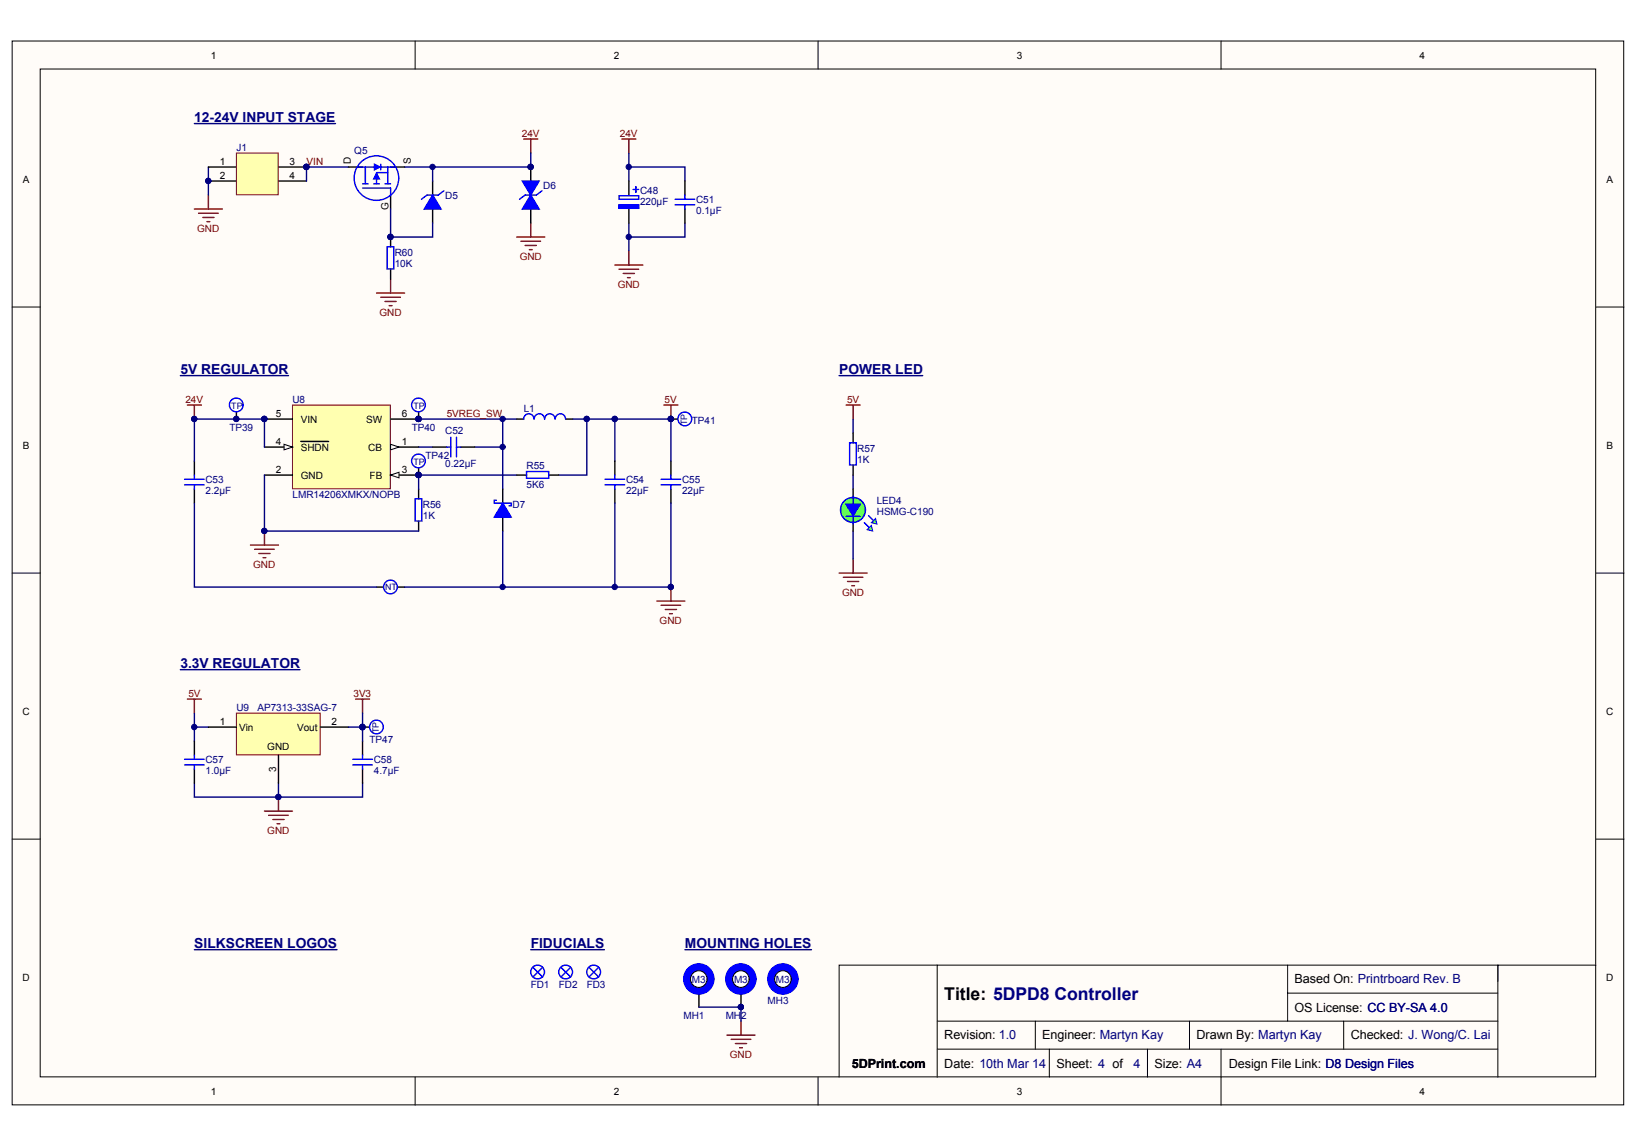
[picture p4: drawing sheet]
<svg xmlns="http://www.w3.org/2000/svg" width="291mm" height="204mm" viewBox="0 0 291 204" stroke-linecap="round" stroke-linejoin="round" font-family="sans-serif">
<defs><g id="words">
<text font-size="3.1" x="167.7" y="177.6">Title: 5DPD8 Controller</text>
<g font-size="2.5" fill="#000080">
<text x="34.5" y="21.7">12-24V INPUT STAGE</text>
<text x="32" y="66.4">5V REGULATOR</text>
<text x="149" y="66.4">POWER LED</text>
<text x="32" y="118.7">3.3V REGULATOR</text>
<text x="34.5" y="168.4">SILKSCREEN LOGOS</text>
<text x="94.2" y="168.4">FIDUCIALS</text>
<text x="121.6" y="168.4">MOUNTING HOLES</text>
</g>
<g font-size="2.2">
<text x="229.9" y="179.7">OS License: CC BY-SA 4.0</text>
<text x="229.9" y="174.7">Based On: Printrboard Rev. B</text>
<text x="167.7" y="184.6">Revision: 1.0</text>
<text x="185.1" y="184.6">Engineer: Martyn Kay</text>
<text x="212.5" y="184.6">Drawn By: Martyn Kay</text>
<text x="239.9" y="184.6">Checked: J. Wong/C. Lai</text>
<text x="151.3" y="189.6">5DPrint.com</text>
<text x="167.7" y="189.6">Date: 10th Mar 14</text>
<text x="187.6" y="189.6">Sheet: 4 of</text>
<text x="205" y="189.6">Size: A4</text>
<text x="218.2" y="189.6">Design File Link: D8 Design Files</text>
</g>
<g font-size="2.2" fill="#000080">
<text x="242.8" y="179.7">CC BY-SA 4.0</text>
<text x="201.3" y="189.6">4</text>
<text x="235.4" y="189.6">D8 Design Files</text>
</g>
<g font-size="1.8">
<text x="37.4" y="10.4">1</text>
<text x="109" y="10.4">2</text>
<text x="180.6" y="10.4">3</text>
<text x="252.1" y="10.4">4</text>
<text x="39" y="29.3">1</text>
<text x="51.4" y="29.3">3</text>
<text x="62.3" y="29.2" transform="rotate(-90 62.3 29.2)">D</text>
<text x="73" y="29.2" transform="rotate(-90 73 29.2)">S</text>
<text x="4.1" y="32.5">A</text>
<text x="39" y="31.8">2</text>
<text x="51.4" y="31.8">4</text>
<text x="285.3" y="32.5">A</text>
<text x="69" y="37.3" transform="rotate(-90 69 37.3)">G</text>
<text x="49" y="74.1">5</text>
<text x="53.4" y="75.1">VIN</text>
<text x="65" y="75.1">SW</text>
<text x="71.3" y="74.1">6</text>
<text x="4.1" y="79.8">B</text>
<text x="49" y="79">4</text>
<text x="49" y="84">2</text>
<text x="53.4" y="80">SHDN</text>
<text x="65.4" y="80">CB</text>
<text x="71.3" y="79">1</text>
<text x="71.3" y="84">3</text>
<text x="285.3" y="79.8">B</text>
<text x="53.4" y="85">GND</text>
<text x="65.6" y="85">FB</text>
<text x="4" y="127">C</text>
<text x="39" y="128.8">1</text>
<text x="42.5" y="129.8">Vin</text>
<text x="52.7" y="129.8">Vout</text>
<text x="58.9" y="128.8">2</text>
<text x="285.2" y="127">C</text>
<text x="47.5" y="133.2">GND</text>
<text x="49.1" y="137.1" transform="rotate(-90 49.1 137.1)">3</text>
<text x="4" y="174.3">D</text>
<text x="285.2" y="174.3">D</text>
<text x="37.4" y="194.4">1</text>
<text x="109" y="194.4">2</text>
<text x="180.6" y="194.4">3</text>
<text x="252.1" y="194.4">4</text>
</g>
<g font-size="1.8" fill="#000080">
<text x="42" y="26.8">J1</text>
<text x="62.9" y="27.3">Q5</text>
<text x="79.1" y="35.3">D5</text>
<text x="96.5" y="33.5">D6</text>
<text x="113.7" y="34.5">C48</text>
<text x="123.6" y="36">C51</text>
<text x="113.7" y="36.5">220µF</text>
<text x="123.6" y="38">0.1µF</text>
<text x="70.1" y="45.5">R60</text>
<text x="70.1" y="47.5">10K</text>
<text x="51.9" y="71.6">U8</text>
<text x="40.7" y="76.6">TP39</text>
<text x="73.1" y="76.6">TP40</text>
<text x="79.1" y="77.1">C52</text>
<text x="93" y="73.1">L1</text>
<text x="122.9" y="75.3">TP41</text>
<text x="75.6" y="81.5">TP42</text>
<text x="79.1" y="83">0.22µF</text>
<text x="93.5" y="83.3">R55</text>
<text x="152.2" y="80.3">R57</text>
<text x="152.2" y="82.3">1K</text>
<text x="36.5" y="85.7">C53</text>
<text x="36.5" y="87.7">2.2µF</text>
<text x="51.9" y="88.5">LMR14206XMKX/NOPB</text>
<text x="93.5" y="86.7">5K6</text>
<text x="111.2" y="85.7">C54</text>
<text x="111.2" y="87.7">22µF</text>
<text x="121.1" y="85.7">C55</text>
<text x="121.1" y="87.7">22µF</text>
<text x="155.7" y="89.5">LED4</text>
<text x="75.1" y="90.2">R56</text>
<text x="75.1" y="92.2">1K</text>
<text x="91" y="90.2">D7</text>
<text x="155.7" y="91.5">HSMG-C190</text>
<text x="42" y="126.3">U9</text>
<text x="45.7" y="126.3">AP7313-33SAG-7</text>
<text x="36.5" y="135.5">C57</text>
<text x="36.5" y="137.5">1.0µF</text>
<text x="65.6" y="132">TP47</text>
<text x="66.4" y="135.5">C58</text>
<text x="66.4" y="137.5">4.7µF</text>
<text x="94.2" y="175.5">FD1</text>
<text x="99.2" y="175.5">FD2</text>
<text x="104.2" y="175.5">FD3</text>
<text x="122.9" y="174.5">M3</text>
<text x="130.3" y="174.5">M3</text>
<text x="136.3" y="178.3">MH3</text>
<text x="137.8" y="174.5">M3</text>
<text x="121.4" y="181">MH1</text>
<text x="128.9" y="181">MH2</text>
</g>
<g font-size="1.8" fill="#800000">
<text x="54.4" y="29.3">VIN</text>
<text x="92.7" y="24.3">24V</text>
<text x="110.1" y="24.3">24V</text>
<text x="35" y="41.2">GND</text>
<text x="92.3" y="46.2">GND</text>
<text x="109.7" y="51.2">GND</text>
<text x="67.4" y="56.2">GND</text>
<text x="32.9" y="71.6">24V</text>
<text x="118" y="71.6">5V</text>
<text x="150.4" y="71.6">5V</text>
<text x="79.3" y="74.1">5VREG_SW</text>
<text x="45" y="100.9">GND</text>
<text x="149.5" y="105.9">GND</text>
<text x="117.1" y="110.9">GND</text>
<text x="33.4" y="123.8">5V</text>
<text x="62.8" y="123.8">3V3</text>
<text x="47.5" y="148.2">GND</text>
<text x="129.6" y="188">GND</text>
</g>
<g font-size="1.6" fill="#000080">
<text x="41.1" y="72.6">TP</text>
<text x="73.4" y="72.6">TP</text>
<text x="122" y="75.5" transform="rotate(-90 122 75.5)">TP</text>
<text x="73.4" y="82.6">TP</text>
<text x="68.4" y="104.8">NT</text>
<text x="67.3" y="130.2" transform="rotate(-90 67.3 130.2)">TP</text>
</g>
</g></defs>
<g fill="#fffcf8" stroke="#000" stroke-width=".18">
<path d="M2.2 7.3h286.1v188.9h-286.1z"/>
<path d="M7.1 12.3h276.2v179h-276.2z"/>
</g>
<g fill="none" stroke="#000" stroke-width=".18">
<path d="M73.7 7.3v5M145.3 7.3v5M216.8 7.3v5M2.2 54.5h4.9M283.4 54.5h5M2.2 101.8h4.9M283.4 101.8h5M2.2 149h4.9M283.4 149h5M166.4 171.4h-17.4v19.9M228.6 171.4v10M228.6 176.4h37.4"/>
<path d="M266 174.3v-2.9h-99.6v19.9M283.4 171.4h-17.4v19.9M73.7 191.3v5M145.3 191.3v5M166.4 181.4h99.6M166.4 186.3h99.6M183.8 181.4v4.9M186.3 186.3v5M203.8 186.3v5M211.2 181.4v4.9M216.8 186.3v10M238.6 181.4v4.9"/>
</g>
<g fill="none" stroke="#800000" stroke-width=".25">
<path d="M34.5 37.1h5M35.3 37.9h3.4M36 38.6h2M36.8 39.4h.5M37 34.6v2.5M93 24.7h2.5M94.2 24.7v2.5M94.2 39.6v2.5M110.4 24.7h2.5M111.7 24.7v2.5M91.8 42.1h4.9M92.5 42.8h3.5"/>
<path d="M93.3 43.6h1.9M94 44.3h.5M109.2 47.1h5M109.9 47.8h3.5M110.7 48.6h2M111.4 49.3h.5M111.7 44.6v2.5M33.3 71.9h2.5M34.5 71.9v2.5M117.9 71.9h2.5M119.1 71.9v2.5M150.2 71.9h2.5"/>
<path d="M151.5 71.9v2.5M151.5 99.3v2.5M116.6 106.8h5M117.4 107.5h3.5M118.1 108.3h2M118.9 109h.5M119.1 104.3v2.5M149 101.8h5M149.7 102.5h3.5M150.5 103.3h2M151.2 104h.5M33.3 124.2h2.5"/>
<path d="M34.5 124.2v2.5M63.1 124.2h2.5M64.4 124.2v2.5M47 144.1h4.9M47.7 144.8h3.5M48.5 145.6h1.9M49.2 146.3h.5M49.4 141.6v2.5M129.1 183.9h5M129.8 184.6h3.5M130.6 185.4h2M131.3 186.1h.5"/>
<path d="M131.6 181.4v2.5"/>
</g>
<g fill="#000080" stroke="#000080" stroke-width=".18">
<circle cx="119.1" cy="104.3" r=".47"/>
<circle cx="74.3" cy="74.4" r=".47"/>
<circle cx="119.1" cy="74.4" r=".47"/>
<circle cx="49.4" cy="141.6" r=".47"/>
<circle cx="89.2" cy="74.4" r=".47"/>
<circle cx="89.2" cy="79.4" r=".47"/>
<circle cx="111.6" cy="29.6" r=".47"/>
<circle cx="111.6" cy="42.1" r=".47"/>
<circle cx="34.5" cy="74.4" r=".47"/>
<circle cx="109.2" cy="74.4" r=".47"/>
<circle cx="104.2" cy="74.4" r=".47"/>
</g>
<g fill="none" stroke="#000080" stroke-width=".25">
<path d="M37 29.7v4.9M111.7 29.7h9.9v2.5M111.7 27.2v5M111.7 39.6v5M121.6 39.6v2.5h-9.9M74.3 74.4h17.5M74.3 79.4h2.5M84.3 79.4h5M89.3 74.4v12.5M151.5 74.4v2.5M109.2 81.9v-7.5h-5v10h-5M151.5 84.4v2.5"/>
<path d="M151.5 94.3v5M34.5 139.1v2.5h29.9v-2.5M34.5 126.7v4.9M49.4 139.1v2.5"/>
</g>
<path d="M151.5 76.9v1.8M151.5 82.6v1.8M151.5 86.9v2.5M151.5 91.8v2.5" fill="none" stroke="#000" stroke-width=".25"/>
<path d="M150.9 78.7h1.2v3.9h-1.2z" fill="none" stroke="#00f" stroke-width=".25"/>
<circle cx="151.5" cy="90.6" r="2.21" fill="#0f0" stroke="#00f" stroke-width=".25"/>
<path d="M153.5 92.8l1 1M154.2 91.6l1 1" fill="none" stroke="#00f" stroke-width=".25"/>
<g fill="#0f0" stroke="#00f" stroke-width=".18">
<path d="M154 94.1l.7-.8 .3 1z"/>
<path d="M154.7 92.8l.8-.7 .2 1z"/>
</g>
<path d="M150.2 89.6h2.5l-1.2 2z" fill="#00f" stroke="#00f" stroke-width=".25"/>
<path d="M150.2 91.7h2.5M151.5 88.1v1.4M151.5 91.6v1.5M32.8 134.9h3.5M32.8 135.9h3.5M34.5 134.1v.8M34.5 135.9v.7" fill="none" stroke="#00f" stroke-width=".25"/>
<path d="M34.5 131.6v2.5M34.5 136.6v2.5" fill="none" stroke="#000" stroke-width=".25"/>
<path d="M34.5 129.1h2.5" fill="none" stroke="#000080" stroke-width=".25"/>
<circle cx="34.5" cy="129.1" r=".48" fill="#000080" stroke="#000080" stroke-width=".18"/>
<path d="M42 126.7h14.9v7.4h-14.9z" fill="#ffffb0" stroke="#800000" stroke-width=".18"/>
<path d="M37 29.7h5M37 32.2h5M49.4 29.7h5M49.4 32.2h5M37 129.1h5M49.4 134.1v5M56.9 129.1h5" fill="none" stroke="#000" stroke-width=".25"/>
<g fill="#000080" stroke="#000080" stroke-width=".18">
<circle cx="54.4" cy="29.6" r=".47"/>
<circle cx="37" cy="32.1" r=".47"/>
</g>
<path d="M42 27.2h7.4v7.4h-7.4z" fill="#ffffb0" stroke="#800000" stroke-width=".18"/>
<g fill="#000080" stroke="#000080" stroke-width=".18">
<circle cx="54.4" cy="29.6" r=".47"/>
<circle cx="37" cy="32.1" r=".47"/>
<circle cx="94.2" cy="29.6" r=".47"/>
</g>
<path d="M94.2 29.7v2.5M94.2 37.1v2.5M111.7 32.2v2.4M111.7 37.1v2.5M121.6 32.2v2.4M121.6 37.1v2.5M89.3 86.9v2.5M89.3 91.8v2.5" fill="none" stroke="#000" stroke-width=".25"/>
<g fill="#00f" stroke="#00f" stroke-width=".25">
<path d="M89.3 89.4l1.5 2.4h-3z"/>
<path d="M92.8 32.2h2.9l-1.5 2.4z"/>
<path d="M94.2 34.6l1.5 2.5h-2.9z"/>
</g>
<path d="M96.2 33.9l-1 .7h-1.9l-1 .8M109.9 34.8h3.5v.6h-3.5zM109.9 36.4h3.5v.6h-3.5zM112.4 33.6h1M112.9 33.2v.9M119.9 35.4h3.5M119.9 36.4h3.5M121.6 34.6v.8M121.6 36.4v.7M88.1 88.9h-.3v.5h3v.5h-.4" fill="none" stroke="#00f" stroke-width=".25"/>
<path d="M94.2 27.2v2.5h-22.4" fill="none" stroke="#000080" stroke-width=".25"/>
<path d="M109.9 36.4h3.5v.6h-3.5z" fill-rule="evenodd" fill="#00f" stroke="#00f" stroke-width=".18"/>
<path d="M51.9 71.9h17.4v14.9h-17.4z" fill="#ffffb0" stroke="#800000" stroke-width=".18"/>
<path d="M47 74.4h4.9M69.4 79.4h4.9" fill="none" stroke="#000" stroke-width=".25"/>
<circle cx="46.9" cy="74.4" r=".47" fill="#000080" stroke="#000080" stroke-width=".18"/>
<path d="M69.4 78.9l1.5 .5-1.5 .5z" fill="#fffcf8" stroke="#000" stroke-width=".18"/>
<path d="M69.4 84.4h4.9" fill="none" stroke="#000" stroke-width=".25"/>
<path d="M69.4 84.4l1.5-.5v1z" fill="#fffcf8" stroke="#000" stroke-width=".18"/>
<circle cx="74.3" cy="84.4" r=".47" fill="#000080" stroke="#000080" stroke-width=".18"/>
<path d="M47 79.4h4.9" fill="none" stroke="#000" stroke-width=".25"/>
<path d="M50.4 78.9l1.5 .5-1.5 .5z" fill="#fffcf8" stroke="#000" stroke-width=".18"/>
<g fill="none" stroke="#000" stroke-width=".25">
<path d="M61.9 29.7h2.5M69.4 34.6v2.5M69.4 29.7h2.4M76.8 32.2v2.4M76.8 37.1v2.5M69.4 42.1v1.7M69.4 47.8v1.8M53.4 78.4h5M69.4 74.4h4.9M76.8 79.4h2.5M81.8 79.4h2.5M91.8 74.4h1.2"/>
<path d="M100.5 74.4h1.2M34.5 81.9v2.5M34.5 86.9v2.5M47 84.4h4.9M74.3 86.9v1.7M74.3 92.6v1.7M91.8 84.4h1.7M97.5 84.4h1.7M109.2 81.9v2.5M109.2 86.9v2.5M119.1 81.9v2.5M119.1 86.9v2.5"/>
<path d="M64.4 131.6v2.5M64.4 136.6v2.5M124.1 176.4v2.5"/>
</g>
<g fill="#000080" stroke="#000080" stroke-width=".18">
<circle cx="74.3" cy="74.4" r=".47"/>
<circle cx="46.9" cy="74.4" r=".47"/>
<circle cx="74.3" cy="84.4" r=".47"/>
<circle cx="54.4" cy="29.6" r=".47"/>
<circle cx="104.2" cy="74.4" r=".47"/>
<circle cx="69.3" cy="42.1" r=".47"/>
</g>
<g fill="none" stroke="#00f" stroke-width=".25">
<path d="M63.6 29.7h2.8M64.4 33.4h5v1.2M64.4 32.7h1M64.9 29.7v3M66.4 32.7h1M67.6 29.7h2.5M67.6 29.2v1M68.4 32.7h1M68.9 29.7v3M68.9 30.7h-2v2M78.8 33.9l-1 .7h-2l-1 .8M68.7 43.8h1.2v4h-1.2z"/>
<path d="M79.3 79.4h.8M80.1 77.7v3.4M81.1 77.7v3.4M81.1 79.4h.7M94.8 74.4a.91 .91 0 0 0-.9-.9 .91 .91 0 0 0-.9 .9M96.7 74.4a.91 .91 0 0 0-.9-.9 .91 .91 0 0 0-.9 .9M98.6 74.4a.91 .91 0 0 0-1-.9 .91 .91 0 0 0-.9 .9M100.4 74.4a.91 .91 0 0 0-.9-.9 .91 .91 0 0 0-.9 .9M32.8 85.1h3.5M32.8 86.1h3.5M34.5 84.4v.7M34.5 86.1v.8"/>
<path d="M73.7 88.6h1.2v3.9h-1.2zM93.5 83.8h3.9v1.2h-3.9zM107.4 85.1h3.5M107.4 86.1h3.5M109.2 84.4v.7M109.2 86.1v.8M117.4 85.1h3.5M117.4 86.1h3.5M119.1 84.4v.7M119.1 86.1v.8M62.6 134.9h3.5M62.6 135.9h3.5"/>
<path d="M64.4 134.1v.8M64.4 135.9v.7M94.6 171.8l1.8 1.7M96.4 171.8l-1.8 1.7M99.6 171.8l1.7 1.7M101.3 171.8l-1.7 1.7M104.6 171.8l1.7 1.7M106.3 171.8l-1.7 1.7"/>
<circle cx="66.8" cy="31.6" r="4"/>
<circle cx="95.5" cy="172.6" r="1.22"/>
<circle cx="100.4" cy="172.6" r="1.22"/>
<circle cx="105.4" cy="172.6" r="1.22"/>
</g>
<path d="M34.5 21.9h25.1M61.9 29.7h-7.5v2.5M32 66.7h19.2M101.7 74.4h2.5M149 66.7h14.8M91.8 84.4h-17.5v2.5M32 118.9h21.3M34.5 168.7h25.3M94.2 168.7h13.1M121.6 168.7h22.5" fill="none" stroke="#000080" stroke-width=".25"/>
<path d="M66.9 52.1h4.9M67.6 52.8h3.5M68.4 53.5h2M69.1 54.3h.5M69.4 49.6v2.5" fill="none" stroke="#800000" stroke-width=".25"/>
<g fill="#00f" stroke="#00f" stroke-width=".25">
<path d="M76.8 34.6l1.5 2.5h-3z"/>
<path d="M66.5 29.2l1 .5-1 .5z"/>
<path d="M66.9 30.8l.5 1h-1z"/>
</g>
<circle cx="124.1" cy="173.9" r="2.71" fill="#00f" stroke="#00f" stroke-width=".18"/>
<circle cx="124.1" cy="173.9" r="1.47" fill="#fff" stroke="#000" stroke-width=".18"/>
<path d="M131.6 176.4v2.5" fill="none" stroke="#000" stroke-width=".25"/>
<circle cx="131.6" cy="178.9" r=".47" fill="#000080" stroke="#000080" stroke-width=".18"/>
<circle cx="131.6" cy="173.9" r="2.71" fill="#00f" stroke="#00f" stroke-width=".18"/>
<circle cx="131.5" cy="173.9" r="1.47" fill="#fff" stroke="#000" stroke-width=".18"/>
<g fill="#000080" stroke="#000080" stroke-width=".18">
<circle cx="131.6" cy="178.9" r=".47"/>
<circle cx="34.5" cy="74.4" r=".47"/>
<circle cx="46.9" cy="74.4" r=".47"/>
<circle cx="42" cy="74.4" r=".47"/>
</g>
<path d="M47 79.4v-5h-12.5v7.5" fill="none" stroke="#000080" stroke-width=".25"/>
<path d="M42 73.2v1.2" fill="none" stroke="#000" stroke-width=".25"/>
<circle cx="42" cy="71.9" r="1.22" fill="#fff" stroke="#00f" stroke-width=".25"/>
<g fill="#000080" stroke="#000080" stroke-width=".18">
<circle cx="42" cy="74.4" r=".47"/>
<circle cx="64.3" cy="129.1" r=".48"/>
</g>
<path d="M64.4 129.1h1.2" fill="none" stroke="#000" stroke-width=".25"/>
<circle cx="66.8" cy="129.1" r="1.22" fill="#fff" stroke="#00f" stroke-width=".25"/>
<g fill="#000080" stroke="#000080" stroke-width=".18">
<circle cx="64.3" cy="129.1" r=".48"/>
<circle cx="119.1" cy="74.4" r=".47"/>
</g>
<path d="M119.1 74.4h1.3" fill="none" stroke="#000" stroke-width=".25"/>
<circle cx="121.6" cy="74.4" r="1.22" fill="#fff" stroke="#00f" stroke-width=".25"/>
<g fill="#000080" stroke="#000080" stroke-width=".18">
<circle cx="119.1" cy="74.4" r=".47"/>
<circle cx="74.3" cy="84.4" r=".47"/>
</g>
<path d="M74.3 83.1v1.3" fill="none" stroke="#000" stroke-width=".25"/>
<circle cx="74.3" cy="81.9" r="1.22" fill="#fff" stroke="#00f" stroke-width=".25"/>
<g fill="#000080" stroke="#000080" stroke-width=".18">
<circle cx="74.3" cy="84.4" r=".47"/>
<circle cx="74.3" cy="74.4" r=".47"/>
</g>
<path d="M74.3 73.2v1.2" fill="none" stroke="#000" stroke-width=".25"/>
<circle cx="74.3" cy="71.9" r="1.22" fill="#fff" stroke="#00f" stroke-width=".25"/>
<g fill="#000080" stroke="#000080" stroke-width=".18">
<circle cx="74.3" cy="74.4" r=".47"/>
<circle cx="54.4" cy="29.6" r=".47"/>
<circle cx="46.9" cy="94.3" r=".47"/>
</g>
<path d="M47 84.4v9.9h27.3" fill="none" stroke="#000080" stroke-width=".25"/>
<path d="M44.5 96.8h4.9M45.2 97.6h3.5M46 98.3h2M46.7 99.1h.5M47 94.3v2.5" fill="none" stroke="#800000" stroke-width=".25"/>
<path d="M66.9 104.3h1.2M70.6 104.3h1.2" fill="none" stroke="#000" stroke-width=".25"/>
<circle cx="69.3" cy="104.3" r="1.22" fill="#fff" stroke="#00f" stroke-width=".25"/>
<path d="M109.2 74.4h9.9v7.5M34.5 89.4v14.9h32.4M89.3 94.3v10M109.2 89.4v14.9M119.1 89.4v14.9h-47.3M61.9 129.1h2.5v2.5M64.4 126.7v2.4M124.1 178.9h7.5v2.5" fill="none" stroke="#000080" stroke-width=".25"/>
<g fill="#000080" stroke="#000080" stroke-width=".18">
<circle cx="119.1" cy="104.3" r=".47"/>
<circle cx="109.2" cy="104.3" r=".47"/>
<circle cx="89.2" cy="104.3" r=".47"/>
<circle cx="64.3" cy="129.1" r=".48"/>
<circle cx="119.1" cy="74.4" r=".47"/>
<circle cx="109.2" cy="74.4" r=".47"/>
<circle cx="131.6" cy="178.9" r=".47"/>
</g>
<circle cx="139" cy="173.9" r="2.71" fill="#00f" stroke="#00f" stroke-width=".18"/>
<circle cx="139" cy="173.9" r="1.47" fill="#fff" stroke="#000" stroke-width=".18"/>
<path d="M69.4 37.1v5h7.4v-2.5M76.8 29.7v2.5" fill="none" stroke="#000080" stroke-width=".25"/>
<g fill="#000080" stroke="#000080" stroke-width=".18">
<circle cx="69.3" cy="42.1" r=".47"/>
<circle cx="76.8" cy="29.6" r=".47"/>
</g>
<use href="#words"/>
</svg>
